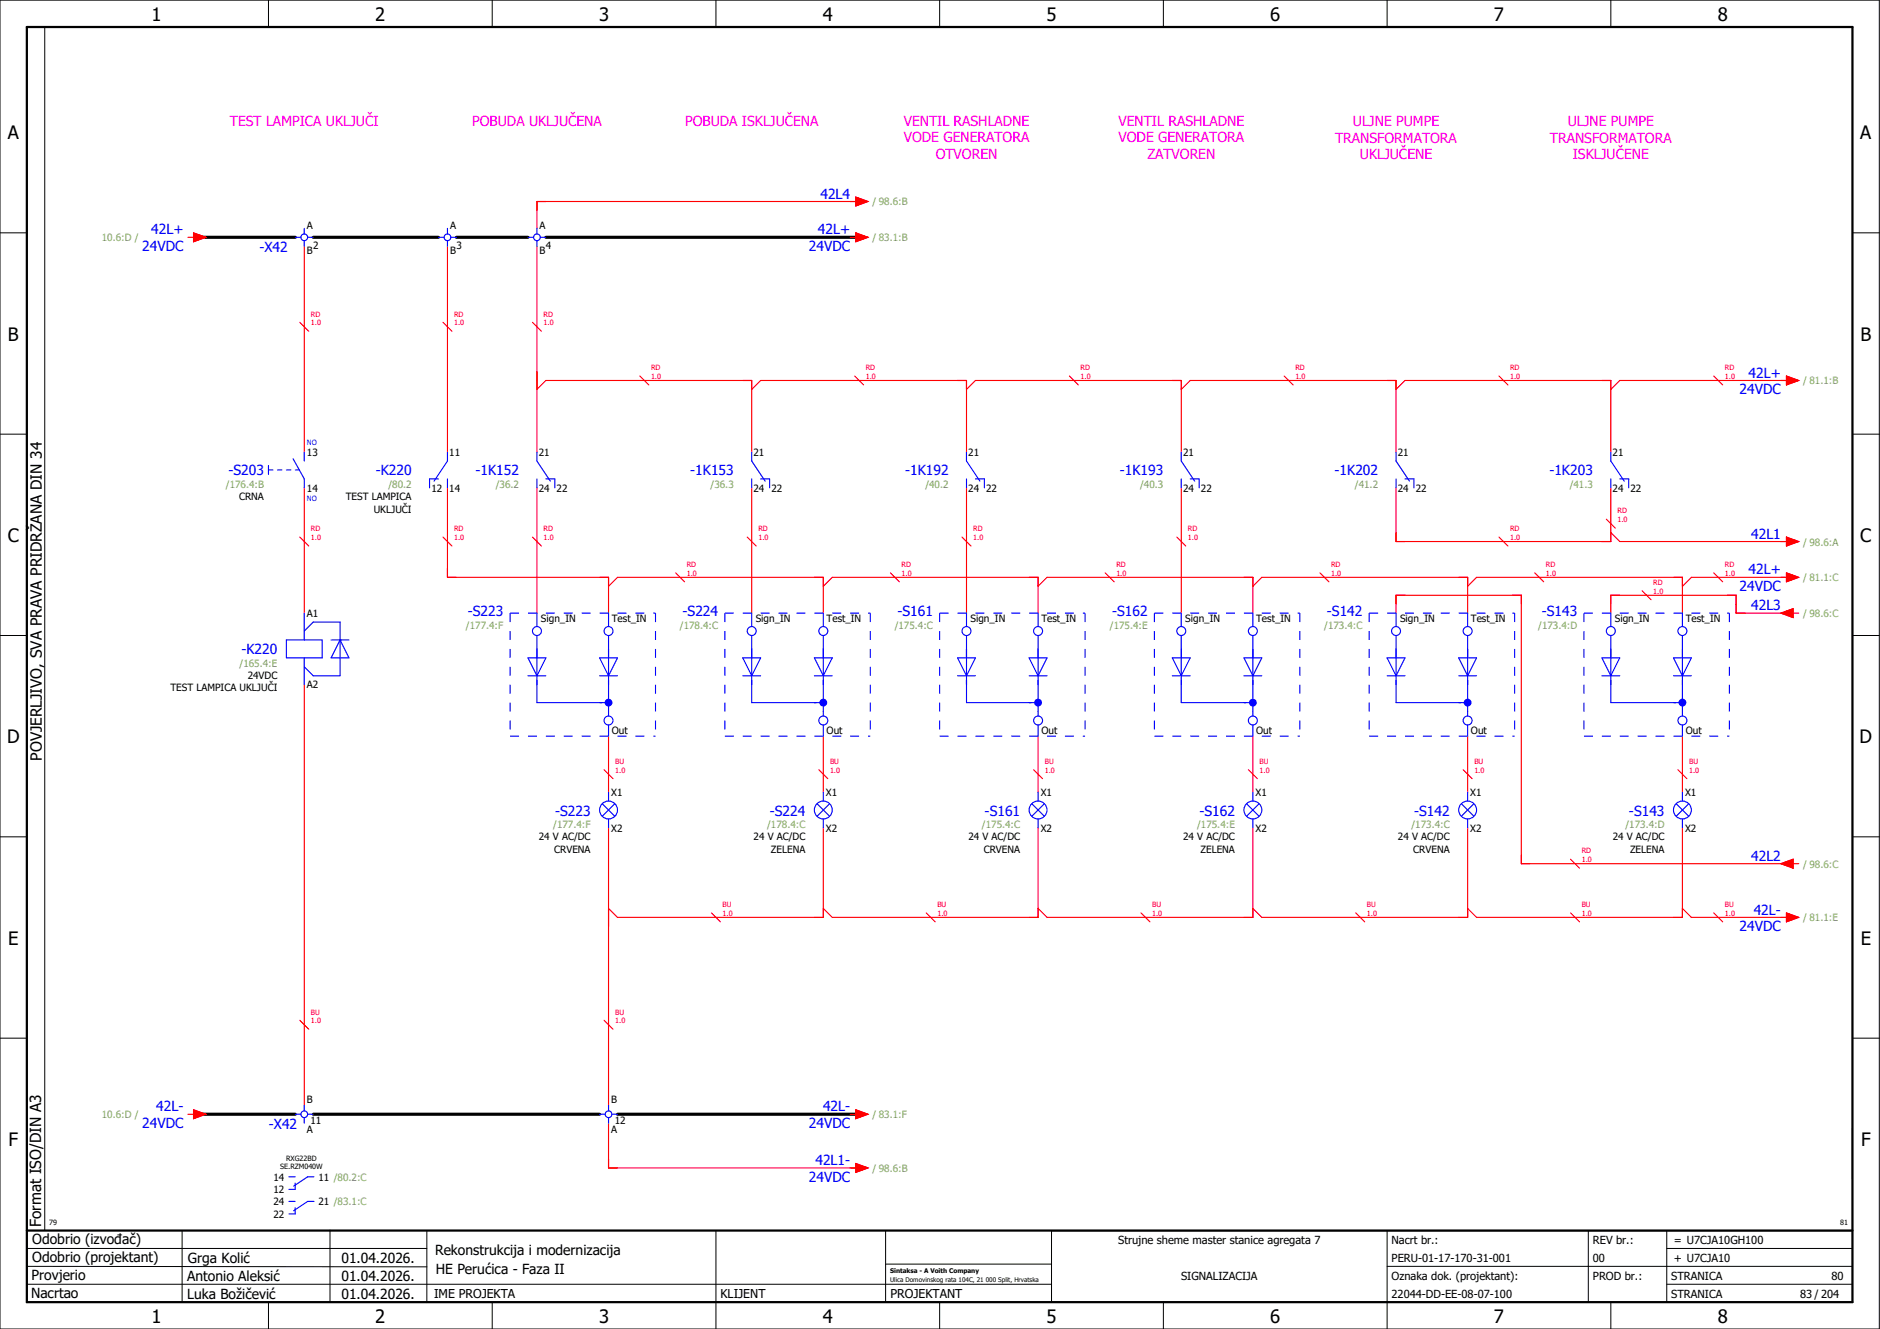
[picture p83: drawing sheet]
<svg xmlns="http://www.w3.org/2000/svg" width="420mm" height="297mm" viewBox="0 0 420 297" stroke-linecap="round" stroke-linejoin="round" font-family="sans-serif">
<defs><g id="words">
<g font-size="4.1">
<text x="33.9" y="4.7">1</text>
<text x="83.9" y="4.7">2</text>
<text x="133.9" y="4.7">3</text>
<text x="183.9" y="4.7">4</text>
<text x="233.9" y="4.7">5</text>
<text x="283.9" y="4.7">6</text>
<text x="333.9" y="4.7">7</text>
<text x="383.9" y="4.7">8</text>
<text x="1.8" y="31.2">A</text>
<text x="415.8" y="31.2">A</text>
<text x="1.8" y="76.2">B</text>
<text x="415.8" y="76.2">B</text>
<text x="1.8" y="121.2">C</text>
<text x="415.8" y="121.2">C</text>
<text x="1.6" y="166.2">D</text>
<text x="415.6" y="166.2">D</text>
<text x="1.8" y="211.2">E</text>
<text x="415.8" y="211.2">E</text>
<text x="1.9" y="256.2">F</text>
<text x="415.9" y="256.2">F</text>
<text x="33.9" y="295.7">1</text>
<text x="83.9" y="295.7">2</text>
<text x="133.9" y="295.7">3</text>
<text x="183.9" y="295.7">4</text>
<text x="233.9" y="295.7">5</text>
<text x="283.9" y="295.7">6</text>
<text x="333.9" y="295.7">7</text>
<text x="383.9" y="295.7">8</text>
</g>
<g font-size="3.4">
<text x="9.4" y="170" transform="rotate(-90 9.4 170)">POVJERLJIVO, SVA PRAVA PRIDRŽANA DIN 34</text>
<text x="9.2" y="274.3" transform="rotate(-90 9.2 274.3)">Format ISO/DIN A3</text>
</g>
<g font-size="3.1" fill="#f0f">
<text x="51.4" y="28.1">TEST LAMPICA UKLJUČI</text>
<text x="105.5" y="28.1">POBUDA UKLJUČENA</text>
<text x="153.1" y="28.1">POBUDA ISKLJUČENA</text>
<text x="202" y="28.1">VENTIL RASHLADNE</text>
<text x="250" y="28.1">VENTIL RASHLADNE</text>
<text x="302.4" y="28.1">ULJNE PUMPE</text>
<text x="350.4" y="28.1">ULJNE PUMPE</text>
<text x="202" y="31.8">VODE GENERATORA</text>
<text x="209.1" y="35.6">OTVOREN</text>
<text x="250" y="31.8">VODE GENERATORA</text>
<text x="256.4" y="35.6">ZATVOREN</text>
<text x="298.4" y="31.9">TRANSFORMATORA</text>
<text x="303.9" y="35.6">UKLJUČENE</text>
<text x="346.4" y="31.9">TRANSFORMATORA</text>
<text x="351.5" y="35.6">ISKLJUČENE</text>
</g>
<g font-size="3.1" fill="#00f">
<text x="183.4" y="44.4">42L4</text>
<text x="33.8" y="52.4">42L+</text>
<text x="182.8" y="52.4">42L+</text>
<text x="31.8" y="56.1">24VDC</text>
<text x="58" y="56.3">-X42</text>
<text x="180.8" y="56.1">24VDC</text>
<text x="388.8" y="88.1">24VDC</text>
<text x="390.8" y="84.4">42L+</text>
<text x="51.1" y="106.3">-S203</text>
<text x="84" y="106.3">-K220</text>
<text x="106.3" y="106.3">-1K152</text>
<text x="154.3" y="106.3">-1K153</text>
<text x="202.3" y="106.3">-1K192</text>
<text x="250.3" y="106.3">-1K193</text>
<text x="298.3" y="106.3">-1K202</text>
<text x="346.3" y="106.3">-1K203</text>
<text x="391.4" y="120.4">42L1</text>
<text x="390.8" y="128.4">42L+</text>
<text x="104.6" y="137.8">-S223</text>
<text x="152.6" y="137.8">-S224</text>
<text x="200.6" y="137.8">-S161</text>
<text x="248.6" y="137.8">-S162</text>
<text x="296.6" y="137.8">-S142</text>
<text x="344.6" y="137.8">-S143</text>
<text x="388.8" y="132.1">24VDC</text>
<text x="391.4" y="136.4">42L3</text>
<text x="54" y="146.3">-K220</text>
<text x="124.1" y="182.3">-S223</text>
<text x="172.1" y="182.3">-S224</text>
<text x="220.1" y="182.3">-S161</text>
<text x="268.1" y="182.3">-S162</text>
<text x="316.1" y="182.3">-S142</text>
<text x="364.1" y="182.3">-S143</text>
<text x="391.4" y="192.4">42L2</text>
<text x="388.8" y="208.1">24VDC</text>
<text x="391.9" y="204.4">42L-</text>
<text x="34.9" y="248.4">42L-</text>
<text x="183.9" y="248.4">42L-</text>
<text x="31.8" y="252.1">24VDC</text>
<text x="60.1" y="252.3">-X42</text>
<text x="180.8" y="252.1">24VDC</text>
<text x="182.2" y="260.4">42L1-</text>
<text x="180.8" y="264.1">24VDC</text>
</g>
<g font-size="3.1">
<text x="7.2" y="278.1">Odobrio (izvođač)</text>
<text x="97.2" y="280.5">Rekonstrukcija i modernizacija</text>
<text x="7.1" y="286.1">Provjerio</text>
<text x="7.2" y="282.1">Odobrio (projektant)</text>
<text x="41.8" y="286.2">Antonio Aleksić</text>
<text x="42" y="282.3">Grga Kolić</text>
<text x="76.3" y="282.3">01.04.2026.</text>
<text x="76.3" y="286.3">01.04.2026.</text>
<text x="97.4" y="284.8">HE Perućica - Faza II</text>
<text x="6.9" y="290">Nacrtao</text>
<text x="41.8" y="290.3">Luka Božičević</text>
<text x="76.3" y="290.3">01.04.2026.</text>
</g>
<g font-size="2.7">
<text x="97" y="290.1">IME PROJEKTA</text>
<text x="161" y="290.1">KLIJENT</text>
<text x="199" y="290.1">PROJEKTANT</text>
</g>
<g font-size="2.5">
<text x="249.9" y="278">Strujne sheme master stanice agregata 7</text>
<text x="311" y="278">Nacrt br.:</text>
<text x="356" y="278">REV br.:</text>
<text x="374.1" y="278">= U7CJA10GH100</text>
<text x="263.9" y="286">SIGNALIZACIJA</text>
<text x="311" y="286">Oznaka dok. (projektant):</text>
<text x="311" y="282">PERU-01-17-170-31-001</text>
<text x="356" y="286">PROD br.:</text>
<text x="356" y="282">00</text>
<text x="373.5" y="286">STRANICA</text>
<text x="374.1" y="282.1">+ U7CJA10</text>
<text x="409.3" y="286">80</text>
<text x="311" y="290">22044-DD-EE-08-07-100</text>
<text x="373.5" y="290">STRANICA</text>
<text x="402.3" y="290">83 / 204</text>
</g>
<g font-size="2.2" fill="#7ca552">
<text x="195" y="45.9">/ 98.6:B</text>
<text x="22.8" y="53.9">10.6:D /</text>
<text x="195" y="53.9">/ 83.1:B</text>
<text x="403" y="85.9">/ 81.1:B</text>
<text x="50.5" y="109.2">/176.4:B</text>
<text x="86.8" y="109.2">/80.2</text>
<text x="110.8" y="109.2">/36.2</text>
<text x="158.8" y="109.2">/36.3</text>
<text x="206.8" y="109.2">/40.2</text>
<text x="254.8" y="109.2">/40.3</text>
<text x="302.8" y="109.2">/41.2</text>
<text x="350.8" y="109.2">/41.3</text>
<text x="403" y="121.9">/ 98.6:A</text>
<text x="403" y="129.9">/ 81.1:C</text>
<text x="403" y="137.9">/ 98.6:C</text>
<text x="104.1" y="140.7">/177.4:F</text>
<text x="152" y="140.7">/178.4:C</text>
<text x="200" y="140.7">/175.4:C</text>
<text x="248" y="140.7">/175.4:E</text>
<text x="296" y="140.7">/173.4:C</text>
<text x="343.8" y="140.7">/173.4:D</text>
<text x="53.5" y="149.2">/165.4:E</text>
<text x="123.6" y="185.2">/177.4:F</text>
<text x="171.5" y="185.2">/178.4:C</text>
<text x="219.5" y="185.2">/175.4:C</text>
<text x="267.5" y="185.2">/175.4:E</text>
<text x="315.5" y="185.2">/173.4:C</text>
<text x="363.3" y="185.2">/173.4:D</text>
<text x="403" y="193.9">/ 98.6:C</text>
<text x="403" y="205.9">/ 81.1:E</text>
<text x="22.8" y="249.9">10.6:D /</text>
<text x="195" y="249.9">/ 83.1:F</text>
<text x="195" y="261.9">/ 98.6:B</text>
</g>
<g font-size="2.2">
<text x="68.6" y="51.2">A</text>
<text x="100.6" y="51.2">A</text>
<text x="120.6" y="51.2">A</text>
<text x="68.6" y="56.7">B</text>
<text x="70" y="55.7">2</text>
<text x="100.6" y="56.7">B</text>
<text x="102" y="55.7">3</text>
<text x="120.6" y="56.7">B</text>
<text x="122" y="55.7">4</text>
<text x="68.6" y="102">13</text>
<text x="100.4" y="102">11</text>
<text x="120.4" y="102">21</text>
<text x="168.4" y="102">21</text>
<text x="216.4" y="102">21</text>
<text x="264.4" y="102">21</text>
<text x="312.4" y="102">21</text>
<text x="360.4" y="102">21</text>
<text x="53.4" y="111.9">CRNA</text>
<text x="68.6" y="109.9">14</text>
<text x="77.3" y="111.9">TEST LAMPICA</text>
<text x="96.4" y="109.9">12</text>
<text x="100.4" y="109.9">14</text>
<text x="120.4" y="109.9">24</text>
<text x="124.4" y="109.9">22</text>
<text x="168.4" y="109.9">24</text>
<text x="172.4" y="109.9">22</text>
<text x="216.4" y="109.9">24</text>
<text x="220.4" y="109.9">22</text>
<text x="264.4" y="109.9">24</text>
<text x="268.4" y="109.9">22</text>
<text x="312.4" y="109.9">24</text>
<text x="316.4" y="109.9">22</text>
<text x="360.4" y="109.9">24</text>
<text x="364.4" y="109.9">22</text>
<text x="83.5" y="114.6">UKLJUČI</text>
<text x="68.6" y="138">A1</text>
<text x="120.9" y="139">Sign_IN</text>
<text x="136.7" y="139">Test_IN</text>
<text x="168.9" y="139">Sign_IN</text>
<text x="184.7" y="139">Test_IN</text>
<text x="216.9" y="139">Sign_IN</text>
<text x="232.7" y="139">Test_IN</text>
<text x="264.9" y="139">Sign_IN</text>
<text x="280.7" y="139">Test_IN</text>
<text x="312.9" y="139">Sign_IN</text>
<text x="328.7" y="139">Test_IN</text>
<text x="360.9" y="139">Sign_IN</text>
<text x="376.7" y="139">Test_IN</text>
<text x="38.1" y="154.6">TEST LAMPICA UKLJUČI</text>
<text x="55.4" y="151.9">24VDC</text>
<text x="68.6" y="153.9">A2</text>
<text x="136.7" y="164.2">Out</text>
<text x="184.7" y="164.2">Out</text>
<text x="232.7" y="164.2">Out</text>
<text x="280.7" y="164.2">Out</text>
<text x="328.7" y="164.2">Out</text>
<text x="376.7" y="164.2">Out</text>
<text x="136.6" y="178">X1</text>
<text x="184.6" y="178">X1</text>
<text x="232.6" y="178">X1</text>
<text x="280.6" y="178">X1</text>
<text x="328.6" y="178">X1</text>
<text x="376.6" y="178">X1</text>
<text x="136.6" y="185.9">X2</text>
<text x="184.6" y="185.9">X2</text>
<text x="232.6" y="185.9">X2</text>
<text x="280.6" y="185.9">X2</text>
<text x="328.6" y="185.9">X2</text>
<text x="376.6" y="185.9">X2</text>
<text x="120.4" y="187.9">24 V AC/DC</text>
<text x="123.8" y="190.6">CRVENA</text>
<text x="168.4" y="187.9">24 V AC/DC</text>
<text x="172.3" y="190.6">ZELENA</text>
<text x="216.4" y="187.9">24 V AC/DC</text>
<text x="219.8" y="190.6">CRVENA</text>
<text x="264.4" y="187.9">24 V AC/DC</text>
<text x="268.3" y="190.6">ZELENA</text>
<text x="312.4" y="187.9">24 V AC/DC</text>
<text x="315.8" y="190.6">CRVENA</text>
<text x="360.4" y="187.9">24 V AC/DC</text>
<text x="364.3" y="190.6">ZELENA</text>
<text x="68.6" y="246.6">B</text>
<text x="69.4" y="251.3">11</text>
<text x="136.6" y="246.6">B</text>
<text x="137.4" y="251.3">12</text>
<text x="68.6" y="253.3">A</text>
<text x="136.6" y="253.3">A</text>
<text x="61.1" y="263.9">14</text>
<text x="71.2" y="263.9">11 /80.2:C</text>
<text x="61.1" y="266.7">12</text>
<text x="61.1" y="269.4">24</text>
<text x="71.2" y="269.4">21 /83.1:C</text>
<text x="61.1" y="272.2">22</text>
</g>
<g font-size="1.6" fill="#f00">
<text x="69.5" y="70.8">RD</text>
<text x="101.5" y="70.8">RD</text>
<text x="121.5" y="70.8">RD</text>
<text x="69.5" y="72.7">1.0</text>
<text x="101.5" y="72.7">1.0</text>
<text x="121.5" y="72.7">1.0</text>
<text x="145.5" y="82.8">RD</text>
<text x="193.5" y="82.8">RD</text>
<text x="241.5" y="82.8">RD</text>
<text x="289.5" y="82.8">RD</text>
<text x="337.5" y="82.8">RD</text>
<text x="385.5" y="82.8">RD</text>
<text x="145.5" y="84.7">1.0</text>
<text x="193.5" y="84.7">1.0</text>
<text x="241.5" y="84.7">1.0</text>
<text x="289.5" y="84.7">1.0</text>
<text x="337.5" y="84.7">1.0</text>
<text x="385.5" y="84.7">1.0</text>
<text x="69.5" y="118.8">RD</text>
<text x="101.5" y="118.8">RD</text>
<text x="121.5" y="118.8">RD</text>
<text x="169.5" y="118.8">RD</text>
<text x="217.5" y="118.8">RD</text>
<text x="265.5" y="118.8">RD</text>
<text x="337.5" y="118.8">RD</text>
<text x="361.5" y="116.7">1.0</text>
<text x="361.5" y="114.8">RD</text>
<text x="69.5" y="120.7">1.0</text>
<text x="101.5" y="120.7">1.0</text>
<text x="121.5" y="120.7">1.0</text>
<text x="169.5" y="120.7">1.0</text>
<text x="217.5" y="120.7">1.0</text>
<text x="265.5" y="120.7">1.0</text>
<text x="337.5" y="120.7">1.0</text>
<text x="153.5" y="128.7">1.0</text>
<text x="153.5" y="126.8">RD</text>
<text x="201.5" y="128.7">1.0</text>
<text x="201.5" y="126.8">RD</text>
<text x="249.5" y="128.7">1.0</text>
<text x="249.5" y="126.8">RD</text>
<text x="297.5" y="128.7">1.0</text>
<text x="297.5" y="126.8">RD</text>
<text x="345.5" y="128.7">1.0</text>
<text x="345.5" y="126.8">RD</text>
<text x="369.5" y="130.8">RD</text>
<text x="385.5" y="128.7">1.0</text>
<text x="385.5" y="126.8">RD</text>
<text x="369.5" y="132.7">1.0</text>
<text x="137.5" y="172.7">1.0</text>
<text x="137.5" y="170.8">BU</text>
<text x="185.5" y="172.7">1.0</text>
<text x="185.5" y="170.8">BU</text>
<text x="233.5" y="172.7">1.0</text>
<text x="233.5" y="170.8">BU</text>
<text x="281.5" y="172.7">1.0</text>
<text x="281.5" y="170.8">BU</text>
<text x="329.5" y="172.7">1.0</text>
<text x="329.5" y="170.8">BU</text>
<text x="377.5" y="172.7">1.0</text>
<text x="377.5" y="170.8">BU</text>
<text x="353.5" y="190.8">RD</text>
<text x="353.5" y="192.7">1.0</text>
<text x="161.5" y="202.8">BU</text>
<text x="209.5" y="202.8">BU</text>
<text x="257.5" y="202.8">BU</text>
<text x="305.5" y="202.8">BU</text>
<text x="353.5" y="202.8">BU</text>
<text x="385.5" y="202.8">BU</text>
<text x="161.5" y="204.7">1.0</text>
<text x="209.5" y="204.7">1.0</text>
<text x="257.5" y="204.7">1.0</text>
<text x="305.5" y="204.7">1.0</text>
<text x="353.5" y="204.7">1.0</text>
<text x="385.5" y="204.7">1.0</text>
<text x="69.5" y="226.8">BU</text>
<text x="137.5" y="226.8">BU</text>
<text x="69.5" y="228.7">1.0</text>
<text x="137.5" y="228.7">1.0</text>
</g>
<g font-size="1.6" fill="#00f">
<text x="68.6" y="99.4">NO</text>
<text x="68.6" y="112">NO</text>
</g>
<g font-size="1.6">
<text x="62.6" y="261.3">SE.RZM040W</text>
<text x="64" y="259.4">RXG22BD</text>
<text x="11" y="273.7">79</text>
<text x="411.2" y="273.7">81</text>
</g>
<g font-size="1.4">
<text x="198.9" y="284.4">Sintaksa - A Voith Company</text>
<text x="198.9" y="286.4">Ulica Domovinskog rata 104C, 21 000 Split, Hrvatska</text>
</g>
</g></defs>
<g fill="none" stroke="#000" stroke-width=".22">
<path d="M0 0h420v297h-420zM10 6v269M60 0v6M110 0v6M160 0v6M210 0v6M260 0v6M310 0v6M360 0v6M0 52h6M414 52h6M0 97h6"/>
<path d="M414 97h6M0 142h6M414 142h6M414 176.3v87.4M0 187h6M414 187h6M0 232h6M414 232h6M6 279h89.4M40.7 275v16M73.7 274.9v16M95.4 275.1v16"/>
<path d="M160 275v22M197.9 275.1v16M310 275v22M355 275v16M372.5 279h41.5M372.5 275v16M414 275h-179v16M6 283l89.4 .1M6 287h229M60 291v6M110 291v6M197.9 282.5h37.1"/>
<path d="M210 291v6M260 291v6M310 283h104M360 291v6M372.5 287h41.5"/>
</g>
<path d="M6 6h408v285h-408zM6 275h408" fill="none" stroke="#000" stroke-width=".5"/>
<g fill="none" stroke="#f00" stroke-width=".25">
<path d="M68 55v46M100 55v46M120 55v46M192 45h-72v6M67 72l2 2M99 72l2 2M119 72l2 2M120 87l2-2h46v16M143 84l2 2M168 87l2-2h46v16M191 84l2 2M216 87l2-2h46v16"/>
<path d="M239 84l2 2M264 87l2-2h46v16M287 84l2 2M312 87l2-2h46v16M335 84l2 2M383 84l2 2M400 85h-38l-2 2M68 109v28M100 109v20h36v8M120 109v28M168 109v28M216 109v28"/>
<path d="M264 109v28M312 109v12h48v-12M359 116l2 2M360 119l2 2h38M67 120l2 2M99 120l2 2M119 120l2 2M136 131l2-2h46v8M151 128l2 2M167 120l2 2M184 131l2-2h46v8M199 128l2 2"/>
<path d="M215 120l2 2M232 131l2-2h46v8M247 128l2 2M263 120l2 2M280 131l2-2h46v8M295 128l2 2M312 137v-4h28v60h60M328 131l2-2h46v8M335 120l2 2M343 128l2 2M360 137v-4h28v4h12M383 128l2 2"/>
<path d="M400 129h-22l-2 2M68 153v94M135 172l2 2M136 164.5v12.5M183 172l2 2M184 164.5v12.5M231 172l2 2M232 164.5v12.5M279 172l2 2M280 164.5v12.5M327 172l2 2M328 164.5v12.5"/>
<path d="M375 172l2 2M376 164.5v12.5M136 185v62M184 185v20h-46l-2-2M232 185v20h-46l-2-2M280 185v20h-46l-2-2M328 185v20h-46l-2-2M376 185v20h-46l-2-2M159 204l2 2M207 204l2 2M255 204l2 2M303 204l2 2"/>
<path d="M351 204l2 2M376 203l2 2h22M383 204l2 2M67 228l2 2M135 228l2 2M136 251v10h56"/>
</g>
<path d="M44 53h22M70 53h28M102 53h16M122 53h70M44 249h22M70 249h64M138 249h54" fill="none" stroke="#000" stroke-width=".7"/>
<g fill="none" stroke="#00f" stroke-width=".25">
<path d="M66 53h1.3M68 51v1.3M68 53.8v1.2M68.8 53h1.2M98 53h1.3M100 51v1.3M100 53.8v1.2M100.8 53h1.2M118 53h1.2M120 51v1.3M120 53.8v1.2M120.7 53h1.3"/>
<path d="M60 104v2M60 105h1M62 105h1M64 105h1M65.5 102.5l2.5 4.5v2M66 105h.9M68 101v2M98 107h-2v2M100 107v2M100 101v2l-3 4.5M120 101v2l3 4.5M120 107v2"/>
<path d="M122 107h2v2M168 101v2l3 4.5M168 107v2M170 107h2v2M216 101v2l3 4.5M216 107v2M218 107h2v2M264 101v2l3 4.5M264 107v2M266 107h2v2M312 101v2l3 4.5M312 107v2"/>
<path d="M314 107h2v2M360 101v2l3 4.5M360 107v2M362 107h2v2M68 137v6M64 143h8v4h-8zM68 147v6M68 141l2-2h6v12h-6l-2-2M74 143h4M76 143h.1M76 143l2 4h-4zM120 152v5h16"/>
<path d="M136 152v7M134.6 179.6l2.8 2.8M136 177v2M137.4 179.6l-2.8 2.8M182.6 179.6l2.8 2.8M184 177v2M185.4 179.6l-2.8 2.8M230.6 179.6l2.8 2.8M232 177v2M233.4 179.6l-2.8 2.8M278.6 179.6l2.8 2.8M280 177v2"/>
<path d="M281.4 179.6l-2.8 2.8M326.6 179.6l2.8 2.8M328 177v2M329.4 179.6l-2.8 2.8M374.6 179.6l2.8 2.8M376 177v2M377.4 179.6l-2.8 2.8M136 183v2M184 183v2M232 183v2M280 183v2M328 183v2"/>
<path d="M376 183v2M66 249h1.3M68 247v1.3M68 249.8v1.2M68.8 249h1.2M134 249h1.3M136 247v1.3M136 249.8v1.2M136.8 249h1.2M64.6 263h1.4M64.6 268.5h1.4M66 264.4v1.4h-1.4"/>
<path d="M66 269.9v1.4h-1.4M70.2 263h-1.4l-3.2 2.1M70.2 268.5h-1.4l-3.2 2.1"/>
<circle cx="68" cy="53" r=".75"/>
<circle cx="100" cy="53" r=".75"/>
<circle cx="120" cy="53" r=".75"/>
<circle cx="136" cy="181" r="2"/>
<circle cx="184" cy="181" r="2"/>
<circle cx="232" cy="181" r="2"/>
<circle cx="280" cy="181" r="2"/>
<circle cx="328" cy="181" r="2"/>
<circle cx="376" cy="181" r="2"/>
<circle cx="68" cy="249" r=".75"/>
<circle cx="136" cy="249" r=".75"/>
</g>
<circle cx="136" cy="157" r=".88" fill="#00f"/>
<path d="M114 137h32.5M114 137v27.5M146.5 137v27.5M114 164.5h32.5" fill="none" stroke="#00f" stroke-width=".25" stroke-dasharray="2 2" stroke-linecap="butt"/>
<g fill="none" stroke="#00f" stroke-width=".25">
<path d="M120 137v3M136 137v3M118 147h4l-2 4zM118 151h4M120 142v11M134 147h4l-2 4zM134 151h4M136 142v11M136 159v1M168 152v5h16M184 152v7M136 162v2.5"/>
<circle cx="120" cy="141" r="1"/>
<circle cx="136" cy="141" r="1"/>
<circle cx="136" cy="161" r="1"/>
</g>
<circle cx="184" cy="157" r=".88" fill="#00f"/>
<path d="M162 137h32.5M162 137v27.5M194.5 137v27.5M162 164.5h32.5" fill="none" stroke="#00f" stroke-width=".25" stroke-dasharray="2 2" stroke-linecap="butt"/>
<g fill="none" stroke="#00f" stroke-width=".25">
<path d="M168 137v3M184 137v3M166 147h4l-2 4zM166 151h4M168 142v11M182 147h4l-2 4zM182 151h4M184 142v11M184 159v1M216 152v5h16M232 152v7M184 162v2.5"/>
<circle cx="168" cy="141" r="1"/>
<circle cx="184" cy="141" r="1"/>
<circle cx="184" cy="161" r="1"/>
</g>
<circle cx="232" cy="157" r=".88" fill="#00f"/>
<path d="M210 137h32.5M210 137v27.5M242.5 137v27.5M210 164.5h32.5" fill="none" stroke="#00f" stroke-width=".25" stroke-dasharray="2 2" stroke-linecap="butt"/>
<g fill="none" stroke="#00f" stroke-width=".25">
<path d="M216 137v3M232 137v3M214 147h4l-2 4zM214 151h4M216 142v11M230 147h4l-2 4zM230 151h4M232 142v11M232 159v1M264 152v5h16M280 152v7M232 162v2.5"/>
<circle cx="216" cy="141" r="1"/>
<circle cx="232" cy="141" r="1"/>
<circle cx="232" cy="161" r="1"/>
</g>
<circle cx="280" cy="157" r=".88" fill="#00f"/>
<path d="M258 137h32.5M258 137v27.5M290.5 137v27.5M258 164.5h32.5" fill="none" stroke="#00f" stroke-width=".25" stroke-dasharray="2 2" stroke-linecap="butt"/>
<g fill="none" stroke="#00f" stroke-width=".25">
<path d="M264 137v3M280 137v3M262 147h4l-2 4zM262 151h4M264 142v11M278 147h4l-2 4zM278 151h4M280 142v11M280 159v1M312 152v5h16M328 152v7M280 162v2.5"/>
<circle cx="264" cy="141" r="1"/>
<circle cx="280" cy="141" r="1"/>
<circle cx="280" cy="161" r="1"/>
</g>
<circle cx="328" cy="157" r=".88" fill="#00f"/>
<path d="M306 137h32.5M306 137v27.5M338.5 137v27.5M306 164.5h32.5" fill="none" stroke="#00f" stroke-width=".25" stroke-dasharray="2 2" stroke-linecap="butt"/>
<g fill="none" stroke="#00f" stroke-width=".25">
<path d="M312 137v3M328 137v3M310 147h4l-2 4zM310 151h4M312 142v11M326 147h4l-2 4zM326 151h4M328 142v11M328 159v1M360 152v5h16M376 152v7M328 162v2.5"/>
<circle cx="312" cy="141" r="1"/>
<circle cx="328" cy="141" r="1"/>
<circle cx="328" cy="161" r="1"/>
</g>
<circle cx="376" cy="157" r=".88" fill="#00f"/>
<path d="M354 137h32.5M354 137v27.5M386.5 137v27.5M354 164.5h32.5" fill="none" stroke="#00f" stroke-width=".25" stroke-dasharray="2 2" stroke-linecap="butt"/>
<g fill="none" stroke="#00f" stroke-width=".25">
<path d="M360 137v3M376 137v3M358 147h4l-2 4zM358 151h4M360 142v11M374 147h4l-2 4zM374 151h4M376 142v11M376 159v1M376 162v2.5"/>
<circle cx="360" cy="141" r="1"/>
<circle cx="376" cy="141" r="1"/>
<circle cx="376" cy="161" r="1"/>
</g>
<g fill="none" stroke="#f00" stroke-width=".25">
<path d="M42 53h1.2M43.2 52l2.8 1-2.8 1zM190 53h1.2M190 45h1.2M191.2 52l2.8 1-2.8 1zM191.2 44l2.8 1-2.8 1zM398 85h1.2M399.2 84l2.8 1-2.8 1zM367 132l2 2M398 129h1.2M398 121h1.2M398 137l2.7-1v2z"/>
<path d="M399.2 128l2.8 1-2.8 1zM399.2 120l2.8 1-2.8 1zM400.7 137h1.3M351 192l2 2M398 193l2.7-1v2zM400.7 193h1.3M398 205h1.2M399.2 204l2.8 1-2.8 1zM42 249h1.2M43.2 248l2.8 1-2.8 1zM190 249h1.2M191.2 248l2.8 1-2.8 1z"/>
<path d="M190 261h1.2M191.2 260l2.8 1-2.8 1z"/>
</g>
<g fill="#f00" stroke="#f00" stroke-width=".22">
<path d="M43.2 248l2.8 1-2.8 1z"/>
<path d="M43.2 52l2.8 1-2.8 1z"/>
<path d="M191.2 52l2.8 1-2.8 1z"/>
<path d="M399.2 128l2.8 1-2.8 1z"/>
<path d="M399.2 84l2.8 1-2.8 1z"/>
<path d="M399.2 204l2.8 1-2.8 1z"/>
<path d="M191.2 248l2.8 1-2.8 1z"/>
<path d="M399.2 120l2.8 1-2.8 1z"/>
<path d="M398 137l2.7-1v2z"/>
<path d="M398 193l2.7-1v2z"/>
<path d="M191.2 44l2.8 1-2.8 1z"/>
<path d="M191.2 260l2.8 1-2.8 1z"/>
</g>
<use href="#words"/>
</svg>
